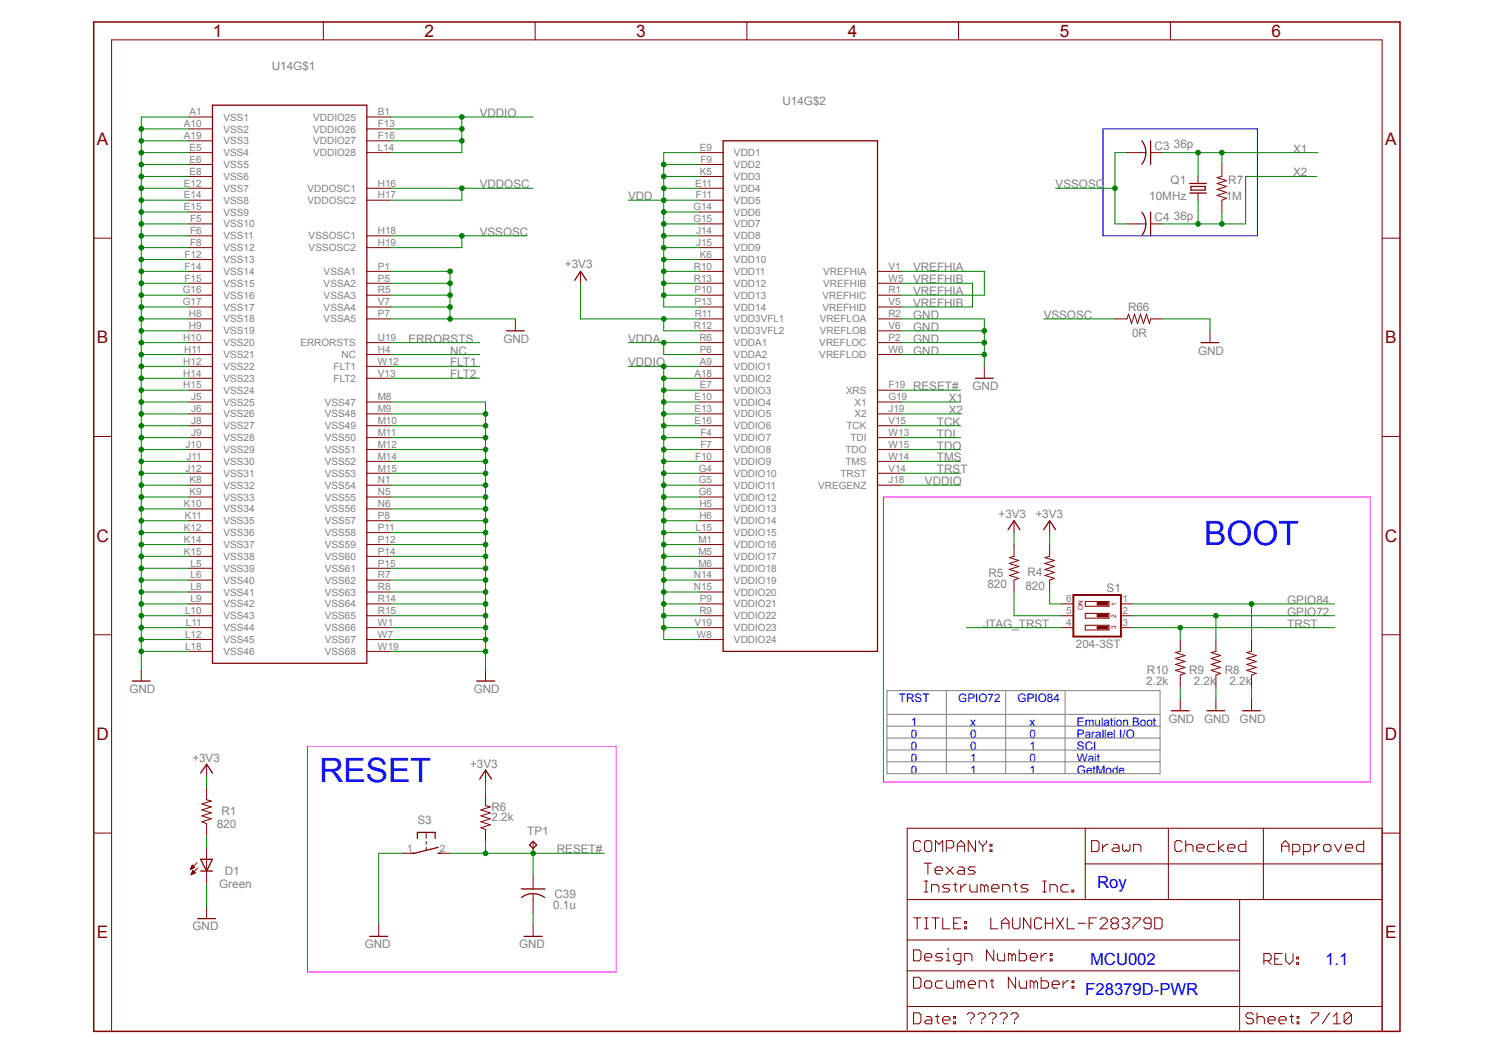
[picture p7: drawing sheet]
<svg xmlns="http://www.w3.org/2000/svg" width="297mm" height="210mm" viewBox="0 0 297 210" stroke-linecap="round" stroke-linejoin="round" font-family="sans-serif">
<defs><g id="words">
<g font-size="6.7" fill="#00f">
<text x="239.5" y="108.3">BOOT</text>
<text x="63.5" y="155.6">RESET</text>
</g>
<g font-size="3.4" fill="#800000">
<text x="42.3" y="7.4">1</text>
<text x="84.4" y="7.4">2</text>
<text x="126.6" y="7.4">3</text>
<text x="168.7" y="7.4">4</text>
<text x="210.8" y="7.4">5</text>
<text x="253" y="7.4">6</text>
<text x="19.3" y="28.9">A</text>
<text x="275.6" y="28.9">A</text>
<text x="19.3" y="68.3">B</text>
<text x="275.6" y="68.3">B</text>
<text x="19.2" y="107.8">C</text>
<text x="275.5" y="107.8">C</text>
<text x="19.2" y="147.2">D</text>
<text x="275.5" y="147.2">D</text>
<text x="19.3" y="186.7">E</text>
<text x="275.6" y="186.7">E</text>
</g>
<g font-size="3.3" fill="#00f">
<text x="218.3" y="176.6">Roy</text>
<text x="216.9" y="192">MCU002</text>
<text x="263.7" y="192">1.1</text>
<text x="215.9" y="197.9">F28379D-PWR</text>
</g>
<g font-size="2.3" fill="#808080">
<text x="54.1" y="13.8">U14G$1</text>
<text x="95.4" y="23.3">VDDIO</text>
<text x="155.7" y="20.9">U14G$2</text>
<text x="229.7" y="29.8">C3</text>
<text x="233.6" y="29.5">36p</text>
<text x="257.3" y="30.4">X1</text>
<text x="257.3" y="35.1">X2</text>
<text x="95.4" y="37.5">VDDOSC</text>
<text x="125" y="39.8">VDD</text>
<text x="210" y="37.5">VSSOSC</text>
<text x="228.7" y="39.8">10MHz</text>
<text x="232.9" y="36.5">Q1</text>
<text x="243.9" y="39.8">1M</text>
<text x="244.4" y="36.5">R7</text>
<text x="95.4" y="46.9">VSSOSC</text>
<text x="229.7" y="44">C4</text>
<text x="233.6" y="43.7">36p</text>
<text x="112.4" y="53.3">+3V3</text>
<text x="181.7" y="54">VREFHIA</text>
<text x="181.7" y="56.4">VREFHIB</text>
<text x="181.7" y="58.7">VREFHIA</text>
<text x="181.7" y="63.5">GND</text>
<text x="181.7" y="65.8">GND</text>
<text x="181.7" y="61.1">VREFHIB</text>
<text x="207.6" y="63.5">VSSOSC</text>
<text x="224.4" y="61.8">R66</text>
<text x="81.3" y="68.2">ERRORSTS</text>
<text x="89.5" y="70.5">NC</text>
<text x="100.2" y="68.2">GND</text>
<text x="125" y="68.2">VDDA</text>
<text x="181.7" y="68.2">GND</text>
<text x="181.7" y="70.5">GND</text>
<text x="225.2" y="67">0R</text>
<text x="238.4" y="70.5">GND</text>
<text x="89.5" y="75.3">FLT2</text>
<text x="89.5" y="72.9">FLT1</text>
<text x="125" y="72.9">VDDIO</text>
<text x="181.7" y="77.6">RESET#</text>
<text x="193.5" y="77.6">GND</text>
<text x="188.7" y="80">X1</text>
<text x="188.7" y="82.4">X2</text>
<text x="186.4" y="84.7">TCK</text>
<text x="186.4" y="87.1">TDI</text>
<text x="186.4" y="89.4">TDO</text>
<text x="186.4" y="91.8">TMS</text>
<text x="186.4" y="94.2">TRST</text>
<text x="184" y="96.5">VDDIO</text>
<text x="198.7" y="103.1">+3V3</text>
<text x="206" y="103.1">+3V3</text>
<text x="196.4" y="117.1">820</text>
<text x="196.7" y="114.7">R5</text>
<text x="204" y="117.3">820</text>
<text x="204.4" y="114.5">R4</text>
<text x="220.2" y="117.8">S1</text>
<text x="195.6" y="124.9">JTAG_TRST</text>
<text x="256.1" y="124.9">TRST</text>
<text x="256.1" y="122.5">GPIO72</text>
<text x="256.1" y="120.2">GPIO84</text>
<text x="214.1" y="129">204-3ST</text>
<text x="25.7" y="137.9">GND</text>
<text x="94.3" y="137.9">GND</text>
<text x="228" y="136.2">2.2k</text>
<text x="228.2" y="134.1">R10</text>
<text x="236.6" y="134.1">R9</text>
<text x="237.5" y="136.2">2.2k</text>
<text x="243.7" y="134.1">R8</text>
<text x="244.6" y="136.2">2.2k</text>
<text x="232.5" y="143.8">GND</text>
<text x="239.5" y="143.8">GND</text>
<text x="246.6" y="143.8">GND</text>
<text x="38.3" y="151.6">+3V3</text>
<text x="93.5" y="152.8">+3V3</text>
<text x="97.8" y="161.3">R6</text>
<text x="43.1" y="164.8">820</text>
<text x="44" y="162.2">R1</text>
<text x="83" y="163.9">S3</text>
<text x="97.8" y="163.4">2.2k</text>
<text x="104.9" y="166.2">TP1</text>
<text x="110.8" y="169.8">RESET#</text>
<text x="43.6" y="176.7">Green</text>
<text x="44.7" y="174">D1</text>
<text x="110.3" y="178.6">C39</text>
<text x="38.3" y="185.1">GND</text>
<text x="110" y="180.8">0.1u</text>
<text x="72.6" y="188.7">GND</text>
<text x="103.3" y="188.7">GND</text>
</g>
<g font-size="2.3" fill="#00f">
<text x="178.8" y="139.8">TRST</text>
<text x="190.6" y="139.8">GPIO72</text>
<text x="202.5" y="139.8">GPIO84</text>
<text x="181.2" y="146.8">0</text>
<text x="181.2" y="149.2">0</text>
<text x="181.2" y="144.5">1</text>
<text x="193" y="144.5">x</text>
<text x="193" y="149.2">0</text>
<text x="193" y="146.8">0</text>
<text x="204.8" y="144.5">x</text>
<text x="204.8" y="149.2">1</text>
<text x="204.8" y="146.8">0</text>
<text x="214.3" y="144.5">Emulation Boot</text>
<text x="214.3" y="146.8">Parallel I/O</text>
<text x="214.3" y="149.2">SCI</text>
<text x="181.2" y="151.6">0</text>
<text x="181.2" y="153.9">0</text>
<text x="193" y="151.6">1</text>
<text x="193" y="153.9">1</text>
<text x="204.8" y="153.9">1</text>
<text x="204.8" y="151.6">0</text>
<text x="214.3" y="151.6">Wait</text>
<text x="214.3" y="153.9">GetMode</text>
</g>
<g font-size="2" fill="#808080">
<text x="37.7" y="23">A1</text>
<text x="44.4" y="24">VSS1</text>
<text x="62.3" y="24">VDDIO25</text>
<text x="75.2" y="23">B1</text>
<text x="36.6" y="25.3">A10</text>
<text x="36.6" y="27.7">A19</text>
<text x="44.4" y="26.4">VSS2</text>
<text x="44.4" y="28.7">VSS3</text>
<text x="62.3" y="26.4">VDDIO26</text>
<text x="62.3" y="28.7">VDDIO27</text>
<text x="75.2" y="25.3">F13</text>
<text x="75.2" y="27.7">F16</text>
<text x="37.7" y="30">E5</text>
<text x="37.7" y="32.4">E6</text>
<text x="37.7" y="34.8">E8</text>
<text x="44.4" y="31.1">VSS4</text>
<text x="44.4" y="33.4">VSS5</text>
<text x="44.4" y="35.8">VSS6</text>
<text x="62.3" y="31.1">VDDIO28</text>
<text x="75.2" y="30">L14</text>
<text x="139.3" y="30">E9</text>
<text x="139.3" y="34.8">K5</text>
<text x="139.4" y="32.4">F9</text>
<text x="146" y="31.1">VDD1</text>
<text x="146" y="33.4">VDD2</text>
<text x="146" y="35.8">VDD3</text>
<text x="36.6" y="37.1">E12</text>
<text x="36.6" y="39.5">E14</text>
<text x="36.6" y="41.9">E15</text>
<text x="44.4" y="38.2">VSS7</text>
<text x="44.4" y="40.5">VSS8</text>
<text x="61.2" y="38.2">VDDOSC1</text>
<text x="61.2" y="40.5">VDDOSC2</text>
<text x="75.2" y="37.1">H16</text>
<text x="75.2" y="39.5">H17</text>
<text x="137.9" y="41.9">G14</text>
<text x="138.3" y="37.1">E11</text>
<text x="138.5" y="39.5">F11</text>
<text x="146" y="38.2">VDD4</text>
<text x="146" y="40.5">VDD5</text>
<text x="37.8" y="44.2">F5</text>
<text x="37.8" y="46.6">F6</text>
<text x="44.4" y="42.9">VSS9</text>
<text x="44.4" y="45.2">VSS10</text>
<text x="44.4" y="47.6">VSS11</text>
<text x="61.4" y="47.6">VSSOSC1</text>
<text x="75.2" y="46.6">H18</text>
<text x="137.9" y="44.2">G15</text>
<text x="138.5" y="46.6">J14</text>
<text x="146" y="42.9">VDD6</text>
<text x="146" y="45.2">VDD7</text>
<text x="146" y="47.6">VDD8</text>
<text x="36.7" y="51.3">F12</text>
<text x="36.7" y="53.7">F14</text>
<text x="37.8" y="49">F8</text>
<text x="44.4" y="50">VSS12</text>
<text x="44.4" y="52.3">VSS13</text>
<text x="61.4" y="50">VSSOSC2</text>
<text x="75.2" y="53.7">P1</text>
<text x="75.2" y="49">H19</text>
<text x="138" y="53.7">R10</text>
<text x="138.5" y="49">J15</text>
<text x="139.3" y="51.3">K6</text>
<text x="146" y="50">VDD9</text>
<text x="146" y="52.3">VDD10</text>
<text x="176.7" y="53.7">V1</text>
<text x="36.4" y="58.4">G16</text>
<text x="36.7" y="56">F15</text>
<text x="44.4" y="54.7">VSS14</text>
<text x="44.4" y="57.1">VSS15</text>
<text x="44.4" y="59.4">VSS16</text>
<text x="64.4" y="54.7">VSSA1</text>
<text x="64.4" y="57.1">VSSA2</text>
<text x="64.4" y="59.4">VSSA3</text>
<text x="75.2" y="56">P5</text>
<text x="75.2" y="58.4">R5</text>
<text x="138" y="56">R13</text>
<text x="138.2" y="58.4">P10</text>
<text x="146" y="54.7">VDD11</text>
<text x="146" y="57.1">VDD12</text>
<text x="146" y="59.4">VDD13</text>
<text x="163.7" y="59.4">VREFHIC</text>
<text x="163.8" y="54.7">VREFHIA</text>
<text x="163.8" y="57.1">VREFHIB</text>
<text x="176.7" y="56">W5</text>
<text x="176.7" y="58.4">R1</text>
<text x="36.4" y="60.8">G17</text>
<text x="37.6" y="63.1">H8</text>
<text x="37.6" y="65.5">H9</text>
<text x="44.4" y="61.8">VSS17</text>
<text x="44.4" y="64.1">VSS18</text>
<text x="64.4" y="61.8">VSSA4</text>
<text x="64.4" y="64.1">VSSA5</text>
<text x="75.2" y="60.8">V7</text>
<text x="75.2" y="63.1">P7</text>
<text x="138" y="65.5">R12</text>
<text x="138.2" y="60.8">P13</text>
<text x="138.2" y="63.1">R11</text>
<text x="146" y="64.1">VDD3VFL1</text>
<text x="146" y="61.8">VDD14</text>
<text x="163.1" y="64.1">VREFLOA</text>
<text x="163.7" y="61.8">VREFHID</text>
<text x="176.7" y="60.8">V5</text>
<text x="176.7" y="63.1">R2</text>
<text x="176.7" y="65.5">V6</text>
<text x="36.5" y="67.9">H10</text>
<text x="36.6" y="70.2">H11</text>
<text x="44.4" y="66.5">VSS19</text>
<text x="44.4" y="68.9">VSS20</text>
<text x="44.4" y="71.2">VSS21</text>
<text x="59.8" y="68.9">ERRORSTS</text>
<text x="67.9" y="71.2">NC</text>
<text x="75.2" y="67.9">U19</text>
<text x="75.2" y="70.2">H4</text>
<text x="139.1" y="67.9">R6</text>
<text x="139.3" y="70.2">P6</text>
<text x="146" y="66.5">VDD3VFL2</text>
<text x="146" y="68.9">VDDA1</text>
<text x="146" y="71.2">VDDA2</text>
<text x="163" y="68.9">VREFLOC</text>
<text x="163" y="71.2">VREFLOD</text>
<text x="163.1" y="66.5">VREFLOB</text>
<text x="176.7" y="67.9">P2</text>
<text x="176.7" y="70.2">W6</text>
<text x="36.5" y="72.6">H12</text>
<text x="36.5" y="74.9">H14</text>
<text x="36.5" y="77.3">H15</text>
<text x="44.4" y="73.6">VSS22</text>
<text x="44.4" y="76">VSS23</text>
<text x="66.4" y="73.6">FLT1</text>
<text x="66.4" y="76">FLT2</text>
<text x="75.2" y="72.6">W12</text>
<text x="75.2" y="74.9">V13</text>
<text x="138.2" y="74.9">A18</text>
<text x="139.3" y="72.6">A9</text>
<text x="139.3" y="77.3">E7</text>
<text x="146" y="73.6">VDDIO1</text>
<text x="146" y="76">VDDIO2</text>
<text x="176.7" y="77.3">F19</text>
<text x="38" y="79.7">J5</text>
<text x="38" y="82">J6</text>
<text x="44.4" y="78.3">VSS24</text>
<text x="44.4" y="80.7">VSS25</text>
<text x="44.4" y="83.1">VSS26</text>
<text x="64.6" y="80.7">VSS47</text>
<text x="64.6" y="83.1">VSS48</text>
<text x="75.2" y="79.7">M8</text>
<text x="75.2" y="82">M9</text>
<text x="138.2" y="79.7">E10</text>
<text x="138.2" y="82">E13</text>
<text x="146" y="78.3">VDDIO3</text>
<text x="146" y="80.7">VDDIO4</text>
<text x="146" y="83.1">VDDIO5</text>
<text x="168.3" y="78.3">XRS</text>
<text x="170" y="80.7">X1</text>
<text x="170" y="83.1">X2</text>
<text x="176.7" y="79.7">G19</text>
<text x="176.7" y="82">J19</text>
<text x="36.9" y="89.1">J10</text>
<text x="38" y="84.4">J8</text>
<text x="38" y="86.7">J9</text>
<text x="44.4" y="85.4">VSS27</text>
<text x="44.4" y="87.8">VSS28</text>
<text x="64.6" y="85.4">VSS49</text>
<text x="64.6" y="87.8">VSS50</text>
<text x="75.2" y="84.4">M10</text>
<text x="75.2" y="86.7">M11</text>
<text x="75.2" y="89.1">M12</text>
<text x="138.2" y="84.4">E16</text>
<text x="139.4" y="86.7">F4</text>
<text x="139.4" y="89.1">F7</text>
<text x="146" y="85.4">VDDIO6</text>
<text x="146" y="87.8">VDDIO7</text>
<text x="168.4" y="85.4">TCK</text>
<text x="169.2" y="87.8">TDI</text>
<text x="176.7" y="86.7">W13</text>
<text x="176.7" y="89.1">W15</text>
<text x="176.7" y="84.4">V15</text>
<text x="36.9" y="93.8">J12</text>
<text x="37.1" y="91.5">J11</text>
<text x="44.4" y="90.1">VSS29</text>
<text x="44.4" y="92.5">VSS30</text>
<text x="44.4" y="94.9">VSS31</text>
<text x="64.6" y="90.1">VSS51</text>
<text x="64.6" y="92.5">VSS52</text>
<text x="64.6" y="94.9">VSS53</text>
<text x="75.2" y="91.5">M14</text>
<text x="75.2" y="93.8">M15</text>
<text x="138.3" y="91.5">F10</text>
<text x="139" y="93.8">G4</text>
<text x="146" y="90.1">VDDIO8</text>
<text x="146" y="92.5">VDDIO9</text>
<text x="146" y="94.9">VDDIO10</text>
<text x="167.2" y="94.9">TRST</text>
<text x="168.2" y="90.1">TDO</text>
<text x="168.2" y="92.5">TMS</text>
<text x="176.7" y="91.5">W14</text>
<text x="176.7" y="93.8">V14</text>
<text x="36.6" y="100.9">K10</text>
<text x="37.7" y="96.2">K8</text>
<text x="37.7" y="98.6">K9</text>
<text x="44.4" y="97.2">VSS32</text>
<text x="44.4" y="99.6">VSS33</text>
<text x="44.4" y="102">VSS34</text>
<text x="64.6" y="97.2">VSS54</text>
<text x="64.6" y="99.6">VSS55</text>
<text x="64.6" y="102">VSS56</text>
<text x="75.2" y="96.2">N1</text>
<text x="75.2" y="98.6">N5</text>
<text x="75.2" y="100.9">N6</text>
<text x="139" y="96.2">G5</text>
<text x="139" y="98.6">G6</text>
<text x="139.1" y="100.9">H5</text>
<text x="146" y="97.2">VDDIO11</text>
<text x="146" y="99.6">VDDIO12</text>
<text x="146" y="102">VDDIO13</text>
<text x="162.8" y="97.2">VREGENZ</text>
<text x="176.7" y="96.2">J18</text>
<text x="36.6" y="105.6">K12</text>
<text x="36.7" y="103.3">K11</text>
<text x="44.4" y="104.3">VSS35</text>
<text x="44.4" y="106.7">VSS36</text>
<text x="64.6" y="104.3">VSS57</text>
<text x="64.6" y="106.7">VSS58</text>
<text x="75.2" y="103.3">P8</text>
<text x="75.2" y="105.6">P11</text>
<text x="138.4" y="105.6">L15</text>
<text x="139.1" y="103.3">H6</text>
<text x="146" y="104.3">VDDIO14</text>
<text x="146" y="106.7">VDDIO15</text>
<text x="36.6" y="108">K14</text>
<text x="36.6" y="110.4">K15</text>
<text x="37.9" y="112.7">L5</text>
<text x="44.4" y="109">VSS37</text>
<text x="44.4" y="111.4">VSS38</text>
<text x="44.4" y="113.8">VSS39</text>
<text x="64.6" y="109">VSS59</text>
<text x="64.6" y="111.4">VSS60</text>
<text x="64.6" y="113.8">VSS61</text>
<text x="75.2" y="108">P12</text>
<text x="75.2" y="110.4">P14</text>
<text x="75.2" y="112.7">P15</text>
<text x="139" y="108">M1</text>
<text x="139" y="110.4">M5</text>
<text x="139" y="112.7">M6</text>
<text x="146" y="109">VDDIO16</text>
<text x="146" y="111.4">VDDIO17</text>
<text x="146" y="113.8">VDDIO18</text>
<text x="37.9" y="115.1">L6</text>
<text x="37.9" y="117.5">L8</text>
<text x="37.9" y="119.8">L9</text>
<text x="44.4" y="116.1">VSS40</text>
<text x="44.4" y="118.5">VSS41</text>
<text x="64.6" y="116.1">VSS62</text>
<text x="64.6" y="118.5">VSS63</text>
<text x="75.2" y="115.1">R7</text>
<text x="75.2" y="117.5">R8</text>
<text x="75.2" y="119.8">R14</text>
<text x="138" y="115.1">N14</text>
<text x="138" y="117.5">N15</text>
<text x="139.3" y="119.8">P9</text>
<text x="146" y="116.1">VDDIO19</text>
<text x="146" y="118.5">VDDIO20</text>
<text x="212.1" y="119.8">6</text>
<text x="223.3" y="119.8">1</text>
<text x="36.8" y="122.2">L10</text>
<text x="37" y="124.5">L11</text>
<text x="44.4" y="120.9">VSS42</text>
<text x="44.4" y="123.2">VSS43</text>
<text x="44.4" y="125.6">VSS44</text>
<text x="64.6" y="120.9">VSS64</text>
<text x="64.6" y="123.2">VSS65</text>
<text x="64.6" y="125.6">VSS66</text>
<text x="75.2" y="122.2">R15</text>
<text x="75.2" y="124.5">W1</text>
<text x="138.2" y="124.5">V19</text>
<text x="139.1" y="122.2">R9</text>
<text x="146" y="120.9">VDDIO21</text>
<text x="146" y="123.2">VDDIO22</text>
<text x="146" y="125.6">VDDIO23</text>
<text x="212.1" y="124.5">4</text>
<text x="212.1" y="122.2">5</text>
<text x="223.3" y="122.2">2</text>
<text x="223.3" y="124.5">3</text>
<text x="36.8" y="126.9">L12</text>
<text x="36.8" y="129.3">L18</text>
<text x="44.4" y="127.9">VSS45</text>
<text x="44.4" y="130.3">VSS46</text>
<text x="64.6" y="127.9">VSS67</text>
<text x="64.6" y="130.3">VSS68</text>
<text x="75.2" y="126.9">W7</text>
<text x="75.2" y="129.3">W19</text>
<text x="138.6" y="126.9">W8</text>
<text x="146" y="127.9">VDDIO24</text>
<text x="81" y="169.4">1</text>
<text x="87.5" y="169.4">2</text>
</g>
<g font-size="1.3" fill="#800000">
<text x="215.5" y="121.4" transform="rotate(-90 215.5 121.4)">ON</text>
<text x="222.1" y="125.2" transform="rotate(-90 222.1 125.2)">3</text>
<text x="222.1" y="122.9" transform="rotate(-90 222.1 122.9)">2</text>
<text x="222.1" y="120.6" transform="rotate(-90 222.1 120.6)">1</text>
</g>
</g></defs>
<path d="M175.8 98.9h96.8v56.7h-96.8zM61.2 148.5h61.4v44.9h-61.4z" fill="none" stroke="#f0f" stroke-width=".2"/>
<path d="M219.5 25.6h30.7v21.3h-30.7z" fill="none" stroke="#00f" stroke-width=".2"/>
<path d="M176.5 142.1h54.3" fill="none" stroke="#808080" stroke-width=".2"/>
<g fill="none" stroke="#800000" stroke-width=".2">
<path d="M37.5 23.3h4.8M37.5 25.6h4.8M37.5 28h4.8M37.5 30.4h4.8M37.5 37.5h4.8M37.5 39.8h4.8M37.5 32.7h4.8M37.5 35.1h4.8M73 23.3h4.7M73 25.6h4.7M73 28h4.7M73 30.4h4.7"/>
<path d="M73 37.5h4.7M73 39.8h4.7M139.1 30.4h4.8M139.1 37.5h4.8M139.1 39.8h4.8M139.1 32.7h4.8M139.1 35.1h4.8M224.2 30.4h3.8M228.9 30.4h2.4M238.4 35.1v1.4M238.4 38.4v1.4M243.1 32.7v2.4l-1 .2 1.9 .6-1.9 .6 1.9 .6-1.9 .6 1.9 .6-1.9 .6 1.9 .6-.9 .3v2.4"/>
<path d="M37.5 42.2h4.8M37.5 44.5h4.8M37.5 46.9h4.8M37.5 49.3h4.8M37.5 51.6h4.8M37.5 54h4.8M37.5 56.4h4.8M37.5 58.7h4.8M73 46.9h4.7M73 49.3h4.7M73 54h4.7M73 56.4h4.7"/>
<path d="M73 58.7h4.7M115.5 54v2.4M139.1 42.2h4.8M139.1 44.5h4.8M139.1 46.9h4.8M139.1 49.3h4.8M139.1 51.6h4.8M139.1 54h4.8M139.1 56.4h4.8M139.1 58.7h4.8M174.6 54h4.7M174.6 56.4h4.7"/>
<path d="M174.6 58.7h4.7M224.2 44.5h3.8M228.9 44.5h2.4M37.5 68.2h4.8M37.5 72.9h4.8M37.5 75.3h4.8M37.5 70.5h4.8M37.5 61.1h4.8M37.5 63.5h4.8M37.5 65.8h4.8M37.5 77.6h4.8M37.5 80h4.8"/>
<path d="M73 68.2h4.7M73 72.9h4.7M73 75.3h4.7M73 70.5h4.7M73 61.1h4.7M73 63.5h4.7M73 80h4.7M102.5 63.5v2.3M139.1 68.2h4.8M139.1 72.9h4.8M139.1 75.3h4.8M139.1 70.5h4.8"/>
<path d="M139.1 61.1h4.8M139.1 63.5h4.8M139.1 65.8h4.8M139.1 77.6h4.8M139.1 80h4.8M174.6 68.2h4.7M174.6 70.5h4.7M174.6 61.1h4.7M174.6 63.5h4.7M174.6 65.8h4.7M174.6 77.6h4.7M174.6 80h4.7"/>
<path d="M37.5 82.4h4.8M37.5 84.7h4.8M37.5 87.1h4.8M37.5 89.4h4.8M37.5 91.8h4.8M37.5 94.2h4.8M37.5 96.5h4.8M37.5 98.9h4.8M73 82.4h4.7M73 84.7h4.7M73 87.1h4.7M73 89.4h4.7"/>
<path d="M73 91.8h4.7M73 94.2h4.7M73 96.5h4.7M73 98.9h4.7M139.1 82.4h4.8M139.1 84.7h4.8M139.1 87.1h4.8M139.1 89.4h4.8M139.1 91.8h4.8M139.1 94.2h4.8M139.1 96.5h4.8M139.1 98.9h4.8"/>
<path d="M174.6 82.4h4.7M174.6 84.7h4.7M174.6 87.1h4.7M174.6 89.4h4.7M174.6 91.8h4.7M174.6 94.2h4.7M174.6 96.5h4.7M37.5 101.3h4.8M37.5 103.6h4.8M37.5 106h4.8M37.5 108.3h4.8M37.5 110.7h4.8"/>
<path d="M37.5 113.1h4.8M37.5 115.4h4.8M37.5 117.8h4.8M73 101.3h4.7M73 103.6h4.7M73 106h4.7M73 108.3h4.7M73 110.7h4.7M73 113.1h4.7M73 115.4h4.7M73 117.8h4.7M139.1 101.3h4.8"/>
<path d="M139.1 103.6h4.8M139.1 106h4.8M139.1 108.3h4.8M139.1 110.7h4.8M139.1 113.1h4.8M139.1 115.4h4.8M139.1 117.8h4.8M201.7 108.3v2.4l-.9 .2 1.9 .6-1.9 .6 1.9 .6-1.9 .6 1.9 .6-1.9 .6 1.9 .6-1 .3v2.4M201.7 103.6v2.4M208.8 108.3v2.4l-.9 .2 1.9 .6-1.9 .6 1.9 .6-1.9 .6 1.9 .6-1.9 .6 1.9 .6-1 .3v2.4M208.8 103.6v2.4M215.9 119.7h4.7v.9h-4.7z"/>
<path d="M28.1 133.2v2.3M37.5 120.2h4.8M37.5 122.5h4.8M37.5 124.9h4.8M37.5 127.2h4.8M37.5 129.6h4.8M73 120.2h4.7M73 122.5h4.7M73 124.9h4.7M73 127.2h4.7M73 129.6h4.7M96.6 133.2v2.3"/>
<path d="M139.1 120.2h4.8M139.1 122.5h4.8M139.1 124.9h4.8M139.1 127.2h4.8M215.9 122h4.7v1h-4.7zM215.9 124.4h4.7v.9h-4.7zM241.9 127.2v2.4l-.9 .2 1.8 .6-1.8 .6 1.8 .6-1.8 .6 1.8 .6-1.8 .6 1.8 .6-.9 .3v2.4M241.9 139.1v2.3M249 127.2v2.4l-.9 .2 1.8 .6-1.8 .6 1.8 .6-1.8 .6 1.8 .6-1.8 .6 1.8 .6-.9 .3v2.4M249 139.1v2.3M41.1 152.1v2.3M41.1 156.8v2.3l.9 .3-1.8 .5 1.8 .6-1.8 .6 1.8 .6-1.8 .6 1.8 .6-1.8 .6 .9 .4v2.3"/>
<path d="M96.6 153.2v2.4M96.6 158v2.3l1 .2-1.9 .6 1.9 .6-1.9 .6 1.9 .6-1.9 .6 1.9 .6-1.9 .6 .9 .3v2.4M37.9 172.9h.1M38 172.8h.2M38 172.7h.4M38.1 173.9h.1M38.1 172.6h.6M38.1 172.5h.6M38.1 173.8h.4M38.1 172.4h.4M38.2 173.7h.5M38.2 172.3h.2"/>
<path d="M38.2 173.6h.6M38.2 172.2h.1M38.2 173.5h.5M38.3 172.1l.4 .5-.8 .3zM38.3 173.4h.3M38.3 173.3h.2M38.4 173.2l.5 .5-.9 .3zM39.2 171.7l-1.3 1.2M39.3 172.7l-1.3 1.3M41.1 168.6v7.1M80.1 169.8h2.3M84.8 165.6v1.2"/>
<path d="M84.8 167.4v.6M84.8 168.6v.6M87.2 169.8h2.3M106.1 167.4v2.4M106.1 174.5v2.4M106.1 177.8v3.8M180.5 179h94.5M183.2 167.6l-.4-.3h-.7l-.3 .3v1.5l.3 .3h.7l.4-.3M183.9 171.7h1.4M183.9 177.5h.7M183.9 175.3h.7M184.3 175.3v2.2"/>
<path d="M184.3 167.3h.7l.4 .3v1.5l-.4 .3h-.7l-.4-.3v-1.5zM184.6 171.7v2.2M186.1 173.2h1.4v-.4l-.3-.3h-.8l-.3 .3v.8l.3 .3h.8M186.8 177.5v-1.1l-.4-.4h-1.1v1.5M187.6 169.4v-2.1l-.8 .7-.7-.7v2.1M188.2 172.5l1.5 1.4M188.3 168.7h1.1l.3-.3v-.8l-.3-.3h-1.1v2.1M189 176h-1.1l-.4 .4 .4 .3h.7l.4 .4-.4 .4h-1.1M189.7 176h.7M189.7 172.5l-1.5 1.4M190.1 175.7v1.4l.3 .4M190.5 168.4h1.4"/>
<path d="M190.8 172.5h.7l.4 .3v1.1h-1.1l-.4-.3 .4-.4h1.1M191.1 176v1.5M191.9 169.4v-1.4l-.7-.7-.7 .7v1.4M192.2 176h-.3l-.8 .7M194 172.5h-1l-.4 .3 .4 .4h.7l.3 .4-.3 .3h-1.1M194.1 167.3v2.1l-1.5-2.1v2.1M194.4 176v1.5h-1.1l-.3-.4v-1.1M194.8 167.3v.3l.7 .8M195.5 168.4v1M195.9 176.4l-.4-.4h-.4v1.5M195.9 176.4v1.1M195.9 176.4l.3-.4 .4 .4v1.1"/>
<path d="M196.3 167.3v.3l-.8 .8M197 168h.4v.4h-.4zM197 169.1h.4v.3h-.4zM197.3 176.7h1.5v-.3l-.4-.4h-.7l-.4 .4v.7l.4 .4h.7M200.9 177.5v-1.1l-.3-.4h-1.1v1.5M201.7 176h.7M202 175.7v1.4l.4 .4M204.6 176h-1.1l-.4 .4 .4 .3h.7l.4 .4-.4 .4h-1.1M207.5 177.5h.7M207.5 175.3h.7M207.8 175.3v2.2M210.4 177.5v-1.1l-.4-.4h-1.1v1.5"/>
<path d="M212.5 176h-1.1l-.3 .4v.7l.3 .4h1.1M213.3 177.1h.3v.4h-.3zM215.9 164.8v14.2M215.9 171.9h59.1M217.2 167.3h1.1l.4 .3v1.5l-.4 .3h-1.1zM219.4 168v1.4M220.5 168h-.4l-.7 .7M221.6 168h.7l.3 .4v1h-1l-.4-.3 .4-.4h1M223.4 168v1.1l.3 .3 .4-.3 .4 .3 .3-.3v-1.1M225.5 169.4v-1.4h1.1l.4 .4v1M232.5 164.8v14.2M235.2 167.6l-.4-.3h-.7l-.4 .3v1.5l.4 .3h.7l.4-.3"/>
<path d="M235.9 168.4l.4-.4h.7l.4 .4v1M235.9 167.3v2.1M238.1 168.7h1.4v-.3l-.3-.4h-.8l-.3 .4v.7l.3 .3h.8M241.7 168h-1.1l-.3 .4v.7l.3 .3h1.1M242.4 167.3v2.1M243.5 168l-1.1 .7 1.1 .7M244.2 168.7h1.5v-.3l-.4-.4h-.7l-.4 .4v.7l.4 .3h.7M246.6 179v26M247.9 167.3v2.1h-1.1l-.4-.3v-.7l.4-.4h1.1M251.4 164.8v14.2M255 168.4h1.5M256.5 169.4v-1.4l-.8-.7-.7 .7v1.4"/>
<path d="M257.2 169.4h1.1l.3-.3v-.7l-.3-.4h-1.1v2.2M259.4 169.4h1l.4-.3v-.7l-.4-.4h-1v2.2M261.5 168v1.4M262.6 168h-.3l-.8 .7M263.3 168.4l.4-.4h.7l.4 .4v.7l-.4 .3h-.7l-.4-.3zM265.5 168l.7 1.4 .8-1.4M267.7 168.7h1.4v-.3l-.3-.4h-.7l-.4 .4v.7l.4 .3h.7M271.3 167.3v2.1h-1.1l-.3-.3v-.7l.3-.4h1.1M41.1 180.4v2.4M75.4 183.9v2.4M106.1 183.9v2.4M180.5 193.2h66.1"/>
<path d="M180.5 187h66.1M181.8 189h1l.4 .3v1.5l-.4 .4h-1zM181.8 194.4h1l.4 .4v1.5l-.4 .3h-1zM181.8 182.6h1.4M182.5 182.6v2.2M183.9 190.5h1.5v-.4l-.4-.4h-.7l-.4 .4v.7l.4 .4h.7M183.9 182.6h.8M183.9 184.8h.8M184.3 195.1h.7l.4 .4v.8l-.4 .3h-.7l-.4-.3v-.8zM184.3 182.6v2.2M185.4 182.6h1.4M186.1 182.6v2.2"/>
<path d="M187.6 182.6v2.2h1.4M187.6 195.1h-1.1l-.4 .4v.8l.4 .3h1.1M187.6 189.7h-1.1l-.4 .4 .4 .4h.7l.4 .3-.4 .4h-1.1M188.3 189.7h.3v1.5M188.3 191.2h.7M188.6 188.6v.4M189.7 195.1v1.5h-1.1l-.3-.3v-1.2M189.7 183.7h.8M191.2 182.6h-1.5v2.2h1.5M191.2 195.5l.4-.4 .3 .4v1.1M191.2 195.5v1.1M191.2 191.2h-1.1l-.4-.4v-.7l.4-.4h1.1v1.8l-.4 .4h-.3"/>
<path d="M191.2 195.5l-.4-.4h-.3v1.5M191.9 184.4h.4v.4h-.4zM191.9 183.3h.4v.4h-.4zM192.6 195.9h1.5v-.4l-.4-.4h-.7l-.4 .4v.8l.4 .3h.7M193.4 191.2v-1.1l-.4-.4h-1.1v1.5M194.8 196.6v-1.5h1.1l.4 .4v1.1M197 195.1h.7M197.1 182.6v2.2h1.5M197.4 194.8v1.5l.3 .3M197.7 189v2.2l-1.4-2.2v2.2M198.4 189.7v1.1l.4 .4h1.1v-1.5M199.3 183.7h1.4"/>
<path d="M199.3 184.8v-1.5l.7-.7 .7 .7v1.5M201.3 190.1l.4-.4 .4 .4v1.1M201.3 190.1v1.1M201.3 190.1l-.3-.4h-.4v1.5M202.1 194.4v2.2l-1.5-2.2v2.2M202.8 189v2.2h1.1l.3-.4v-.7l-.3-.4h-1.1M202.9 182.6v1.8l-.4 .4h-.7l-.3-.4v-1.8M204.2 195.1v1.5h-1l-.4-.3v-1.2M205 190.5h1.4v-.4l-.3-.4h-.8l-.3 .4v.7l.3 .4h.8M205.1 182.6v2.2l-1.5-2.2v2.2M205.7 195.5l-.4-.4h-.3v1.5M205.7 195.5v1.1"/>
<path d="M205.7 195.5l.4-.4 .3 .4v1.1M207.1 194.4v2.2h1.1l.4-.3v-.8l-.4-.4h-1.1M207.1 189.7v1.5M207.3 183l-.4-.4h-.7l-.4 .4v1.4l.4 .4h.7l.4-.4M208 183.7h1.4M208 182.6v2.2M208.2 189.7h-.3l-.8 .8M209 189.7h.3v.4h-.3zM209 190.8h.3v.4h-.3zM209.3 195.9h1.5v-.4l-.4-.4h-.7l-.4 .4v.8l.4 .3h.7M209.4 182.6v2.2M210.2 182.6l1.4 2.2"/>
<path d="M211.5 195.1v1.5M211.6 182.6l-1.4 2.2M212.3 182.6v2.2h1.5M212.6 195.1h-.4l-.7 .8M213.3 196.3h.4v.3h-.4zM213.3 195.1h.4v.4h-.4zM214.5 183.7h1.5M216.7 183.7h.7M218.1 182.6h-1.4v2.2M218.9 183l.3-.4h.8l.3 .4v.3l-1.4 1.5h1.4M221.4 183.7h.7M221.4 183.7l-.4 .4v.3l.4 .4h.7l.4-.4v-.3l-.4-.4"/>
<path d="M222.1 183.7l.4-.4v-.3l-.4-.4h-.7l-.4 .4v.3l.4 .4M223.2 183l.4-.4h.7l.4 .4v.3l-.4 .4M223.9 183.7h.4M224.3 183.7l.4 .4v.3l-.4 .4h-.7l-.4-.4M225.4 182.6h1.4v.4l-1.4 1.4v.4M229 183.7h-1.1l-.3-.4v-.3l.3-.4h.8l.3 .4v1.4l-.3 .4h-.8l-.3-.4M229.7 182.6h1.1l.4 .4v1.4l-.4 .4h-1.1zM251.5 191.1h1l.4-.3v-.7l-.4-.4h-1v2.2M252.2 191.1l.7 .8M253.6 190.8h.8M255.1 189.7h-1.5v2.2h1.5M255.8 189.7v1.4l.7 .8 .8-.8v-1.4"/>
<path d="M258 191.5h.3v.4h-.3zM258 190.4h.3v.4h-.3zM180.5 200.3h94.5M181.8 201.5h1l.4 .4v1.4l-.4 .4h-1zM184.3 202.2h.7l.4 .4v1.1h-1.1l-.4-.4 .4-.3h1.1M186.1 202.2h.7M186.5 201.9v1.4l.3 .4M187.6 203h1.4v-.4l-.4-.4h-.7l-.3 .4v.7l.3 .4h.7M189.7 203.3h.4v.4h-.4zM189.7 202.2h.4v.4h-.4zM192.4 201.9l.3-.4h.8l.3 .4v.3l-.7 .8M193.1 203.3v.4"/>
<path d="M194.6 201.9l.3-.4h.7l.4 .4v.3l-.7 .8M195.3 203.3v.4M196.7 201.9l.4-.4h.7l.4 .4v.3l-.7 .8M197.5 203.3v.4M198.9 201.9l.4-.4h.7l.4 .4v.3l-.8 .8M199.6 203.3v.4M201.1 201.9l.4-.4h.7l.3 .4v.3l-.7 .8M201.8 203.3v.4M249.4 201.9l-.4-.4h-.7l-.4 .4v.3l.4 .4h.7l.4 .4v.3l-.4 .4h-.7l-.4-.4M250.1 202.6l.3-.4h.8l.3 .4v1.1M250.1 201.5v2.2M252.3 203h1.4v-.4l-.4-.4h-.7l-.3 .4v.7l.3 .4h.7"/>
<path d="M254.4 203h1.5v-.4l-.4-.4h-.7l-.4 .4v.7l.4 .4h.7M256.6 202.2h.7M257 201.9v1.4l.3 .4M258.1 203.3h.3v.4h-.3zM258.1 202.2h.3v.4h-.3zM260.9 201.5h1.5v.4l-1.5 1.4v.4M264.5 201.5l-1.4 2.2M265.3 203.7h1.4M265.3 202.2l.7-.7v2.2M268.9 201.9l-.4-.4h-.7l-.4 .4v1.4M268.9 201.9l-1.5 1.4M268.9 201.9v1.4l-.4 .4h-.7l-.4-.4"/>
<path d="M275 205v-40.2h-94.5v40.2"/>
</g>
<g fill="none" stroke="#800000" stroke-width=".25">
<path d="M42.3 20.9h30.7v111.1h-30.7zM143.9 28h30.7v101.6h-30.7zM227.2 28.1l.5 .8 .3 1.5M228 30.4l-.3 1.4-.5 .9M228.9 28v4.7M236.7 36.5h3.3M236.7 38.4h3.3M236.9 37.1h2.9v.7h-2.9zM116.7 55.8l-1.2-1.8-1.2 1.8M227.2 42.2l.7 1.4 .1 .9M228 44.5l-.3 1.5-.5 .8M228.9 42.2v4.7"/>
<path d="M100.8 65.8h3.5M202.9 105.4l-1.2-1.8-1.1 1.8M207.6 105.4l1.2-1.8 1.2 1.8M26.3 135.5h3.6M94.8 135.5h3.6M42.3 153.8l-1.2-1.7-1.2 1.7M97.8 155l-1.2-1.8-1.2 1.8M240.1 141.4h3.6M247.2 141.4h3.6M39.9 171h2.4l-1.2 2.3zM39.9 173.3h2.4M83 166.8v-1.2h3.6v1.2"/>
<path d="M87.2 168.6l-4.8 1.2h-.5M87.2 169.8h.6M103.7 176.9h4.7M105.3 168.1l.8-.7 .7 .7-.7 .7zM106.1 177.8l-1.5 .3-.8 .5M106.1 177.8l.9 .1 1.4 .7M39.3 182.8h3.6M73.6 186.3h3.5M104.3 186.3h3.5"/>
</g>
<path d="M213.6 118.4h9.4v8.3h-9.4z" fill="none" stroke="#800000" stroke-width=".38"/>
<path d="M218.3 119.9h2.1v.5h-2.1z" fill-rule="evenodd" fill="#800000"/>
<path d="M218.3 119.9h2.1v.5h-2.1z" fill="none" stroke="#800000" stroke-width=".2"/>
<path d="M218.3 122.3h2.1v.4h-2.1z" fill-rule="evenodd" fill="#800000"/>
<path d="M218.3 122.3h2.1v.4h-2.1z" fill="none" stroke="#800000" stroke-width=".2"/>
<path d="M218.3 124.6h2.1v.5h-2.1z" fill-rule="evenodd" fill="#800000"/>
<g fill="none" stroke="#800000" stroke-width=".2">
<path d="M64.3 4.4v3.5M106.5 4.4v3.5M148.6 4.4v3.5M190.7 4.4v3.5M232.9 4.4v3.5M18.6 47.4h3.6M275 47.4h3.5M195.8 72.9v2.4M221.8 63.5h2.4l.3-1 .6 1.9 .6-1.9 .6 1.9 .6-1.9 .6 1.9 .6-1.9 .6 1.9 .2-.9h2.4M240.7 65.8v2.4M18.6 86.8h3.6M275 86.8h3.5"/>
<path d="M18.6 126.3h3.6M211.2 124.9h2.4M211.2 122.5h2.4M211.2 120.2h2.4M218.3 124.6h2.1v.5h-2.1zM223 124.9h2.4M223 122.5h2.4M223 120.2h2.4M234.8 127.2v2.4l-.9 .2 1.9 .6-1.9 .6 1.9 .6-1.9 .6 1.9 .6-1.9 .6 1.9 .6-1 .3v2.4M234.8 139.1v2.3M275 126.3h3.5M18.6 165.7h3.6"/>
<path d="M275 165.7h3.5M22.2 205.2v-197.3h252.8v197.3"/>
</g>
<path d="M194.1 75.3h3.5M239 68.2h3.5M233 141.4h3.6" fill="none" stroke="#800000" stroke-width=".25"/>
<path d="M18.6 4.4h259.9v200.8h-259.9z" fill="none" stroke="#800000" stroke-width=".3"/>
<path d="M77.7 122.5h18.9v10.7M77.7 129.6h18.9M77.7 127.2h18.9" fill="none" stroke="#008000" stroke-width=".2"/>
<circle cx="96.6" cy="122.5" r=".46" fill="#008000"/>
<g fill="none" stroke="#008000" stroke-width=".2">
<path d="M77.7 120.2h18.9v2.3"/>
<circle cx="96.6" cy="122.5" r=".46"/>
</g>
<circle cx="96.6" cy="120.2" r=".46" fill="#008000"/>
<g fill="none" stroke="#008000" stroke-width=".2">
<path d="M77.7 117.8h18.9v2.4"/>
<circle cx="96.6" cy="120.2" r=".46"/>
</g>
<circle cx="96.6" cy="117.8" r=".46" fill="#008000"/>
<g fill="none" stroke="#008000" stroke-width=".2">
<path d="M77.7 115.4h18.9v2.4"/>
<circle cx="96.6" cy="117.8" r=".46"/>
</g>
<circle cx="96.6" cy="115.4" r=".46" fill="#008000"/>
<g fill="none" stroke="#008000" stroke-width=".2">
<path d="M77.7 113.1h18.9v2.3"/>
<circle cx="96.6" cy="115.4" r=".46"/>
</g>
<circle cx="96.6" cy="113.1" r=".46" fill="#008000"/>
<g fill="none" stroke="#008000" stroke-width=".2">
<path d="M77.7 110.7h18.9v2.4"/>
<circle cx="96.6" cy="113.1" r=".46"/>
</g>
<circle cx="96.6" cy="110.7" r=".46" fill="#008000"/>
<g fill="none" stroke="#008000" stroke-width=".2">
<path d="M77.7 108.3h18.9v2.4"/>
<circle cx="96.6" cy="110.7" r=".46"/>
</g>
<circle cx="96.6" cy="108.3" r=".46" fill="#008000"/>
<g fill="none" stroke="#008000" stroke-width=".2">
<path d="M77.7 106h18.9v2.3"/>
<circle cx="96.6" cy="108.3" r=".46"/>
</g>
<circle cx="96.6" cy="106" r=".46" fill="#008000"/>
<g fill="none" stroke="#008000" stroke-width=".2">
<path d="M77.7 103.6h18.9v2.4"/>
<circle cx="96.6" cy="106" r=".46"/>
</g>
<circle cx="96.6" cy="103.6" r=".46" fill="#008000"/>
<g fill="none" stroke="#008000" stroke-width=".2">
<path d="M77.7 101.3h18.9v2.3"/>
<circle cx="96.6" cy="103.6" r=".46"/>
</g>
<circle cx="96.6" cy="101.3" r=".46" fill="#008000"/>
<g fill="none" stroke="#008000" stroke-width=".2">
<path d="M77.7 96.5h18.9v4.8"/>
<circle cx="96.6" cy="101.3" r=".46"/>
</g>
<circle cx="96.6" cy="96.5" r=".46" fill="#008000"/>
<g fill="none" stroke="#008000" stroke-width=".2">
<path d="M77.7 94.2h18.9v2.3"/>
<circle cx="96.6" cy="96.5" r=".46"/>
</g>
<circle cx="96.6" cy="94.2" r=".46" fill="#008000"/>
<g fill="none" stroke="#008000" stroke-width=".2">
<path d="M77.7 91.8h18.9v2.4"/>
<circle cx="96.6" cy="94.2" r=".46"/>
</g>
<circle cx="96.6" cy="91.8" r=".46" fill="#008000"/>
<g fill="none" stroke="#008000" stroke-width=".2">
<path d="M77.7 89.4h18.9v2.4"/>
<circle cx="96.6" cy="91.8" r=".46"/>
</g>
<circle cx="96.6" cy="89.4" r=".46" fill="#008000"/>
<g fill="none" stroke="#008000" stroke-width=".2">
<path d="M77.7 87.1h18.9v2.3"/>
<circle cx="96.6" cy="89.4" r=".46"/>
</g>
<circle cx="96.6" cy="87.1" r=".46" fill="#008000"/>
<g fill="none" stroke="#008000" stroke-width=".2">
<path d="M77.7 84.7h18.9v2.4"/>
<circle cx="96.6" cy="87.1" r=".46"/>
</g>
<circle cx="96.6" cy="84.7" r=".46" fill="#008000"/>
<g fill="none" stroke="#008000" stroke-width=".2">
<path d="M77.7 82.4h18.9v2.3"/>
<circle cx="96.6" cy="84.7" r=".46"/>
</g>
<circle cx="96.6" cy="82.4" r=".46" fill="#008000"/>
<g fill="none" stroke="#008000" stroke-width=".2">
<path d="M77.7 80h18.9v2.4M77.7 98.9h18.9M77.7 124.9h18.9"/>
<circle cx="96.6" cy="82.4" r=".46"/>
</g>
<circle cx="96.6" cy="98.9" r=".46" fill="#008000"/>
<circle cx="96.6" cy="98.9" r=".46" fill="none" stroke="#008000" stroke-width=".2"/>
<circle cx="96.6" cy="124.9" r=".46" fill="#008000"/>
<circle cx="96.6" cy="124.9" r=".46" fill="none" stroke="#008000" stroke-width=".2"/>
<circle cx="96.6" cy="127.2" r=".46" fill="#008000"/>
<circle cx="96.6" cy="127.2" r=".46" fill="none" stroke="#008000" stroke-width=".2"/>
<circle cx="96.6" cy="129.6" r=".46" fill="#008000"/>
<g fill="none" stroke="#008000" stroke-width=".2">
<path d="M77.7 54h11.8v9.5M77.7 56.4h11.8M77.7 58.7h11.8M77.7 63.5h24.8M77.7 61.1h11.8"/>
<circle cx="96.6" cy="129.6" r=".46"/>
</g>
<circle cx="89.5" cy="63.5" r=".46" fill="#008000"/>
<circle cx="89.5" cy="63.5" r=".46" fill="none" stroke="#008000" stroke-width=".2"/>
<circle cx="89.5" cy="58.7" r=".46" fill="#008000"/>
<circle cx="89.5" cy="58.7" r=".46" fill="none" stroke="#008000" stroke-width=".2"/>
<circle cx="89.5" cy="61.1" r=".46" fill="#008000"/>
<circle cx="89.5" cy="61.1" r=".46" fill="none" stroke="#008000" stroke-width=".2"/>
<circle cx="89.5" cy="56.4" r=".46" fill="#008000"/>
<circle cx="89.5" cy="56.4" r=".46" fill="none" stroke="#008000" stroke-width=".2"/>
<circle cx="89.5" cy="54" r=".46" fill="#008000"/>
<g fill="none" stroke="#008000" stroke-width=".2">
<path d="M28.1 32.7h9.4M28.1 28h9.4M37.5 23.3h-9.4v106.3h9.4M28.1 58.7h9.4M28.1 56.4h9.4M28.1 54h9.4M28.1 51.6h9.4M28.1 49.3h9.4M28.1 46.9h9.4M28.1 44.5h9.4M28.1 42.2h9.4M28.1 77.6h9.4"/>
<path d="M28.1 75.3h9.4M28.1 72.9h9.4M28.1 70.5h9.4M28.1 68.2h9.4M28.1 65.8h9.4M28.1 63.5h9.4M28.1 61.1h9.4M28.1 98.9h9.4M28.1 96.5h9.4M28.1 94.2h9.4M28.1 91.8h9.4M28.1 89.4h9.4"/>
<path d="M28.1 87.1h9.4M28.1 84.7h9.4M28.1 82.4h9.4M28.1 117.8h9.4M28.1 115.4h9.4M28.1 113.1h9.4M28.1 110.7h9.4M28.1 108.3h9.4M28.1 106h9.4M28.1 103.6h9.4M28.1 101.3h9.4M28.1 127.2h9.4"/>
<path d="M28.1 124.9h9.4M28.1 122.5h9.4M28.1 120.2h9.4"/>
<circle cx="89.5" cy="54" r=".46"/>
</g>
<circle cx="28.1" cy="28" r=".46" fill="#008000"/>
<circle cx="28.1" cy="28" r=".46" fill="none" stroke="#008000" stroke-width=".2"/>
<circle cx="28.1" cy="32.7" r=".46" fill="#008000"/>
<circle cx="28.1" cy="32.7" r=".46" fill="none" stroke="#008000" stroke-width=".2"/>
<circle cx="28.1" cy="39.8" r=".46" fill="#008000"/>
<circle cx="28.1" cy="39.8" r=".46" fill="none" stroke="#008000" stroke-width=".2"/>
<circle cx="28.1" cy="42.2" r=".46" fill="#008000"/>
<circle cx="28.1" cy="42.2" r=".46" fill="none" stroke="#008000" stroke-width=".2"/>
<circle cx="28.1" cy="44.5" r=".46" fill="#008000"/>
<circle cx="28.1" cy="44.5" r=".46" fill="none" stroke="#008000" stroke-width=".2"/>
<circle cx="28.1" cy="46.9" r=".46" fill="#008000"/>
<circle cx="28.1" cy="46.9" r=".46" fill="none" stroke="#008000" stroke-width=".2"/>
<circle cx="28.1" cy="49.3" r=".46" fill="#008000"/>
<circle cx="28.1" cy="49.3" r=".46" fill="none" stroke="#008000" stroke-width=".2"/>
<circle cx="28.1" cy="51.6" r=".46" fill="#008000"/>
<circle cx="28.1" cy="51.6" r=".46" fill="none" stroke="#008000" stroke-width=".2"/>
<circle cx="28.1" cy="54" r=".46" fill="#008000"/>
<circle cx="28.1" cy="54" r=".46" fill="none" stroke="#008000" stroke-width=".2"/>
<circle cx="28.1" cy="56.4" r=".46" fill="#008000"/>
<circle cx="28.1" cy="56.4" r=".46" fill="none" stroke="#008000" stroke-width=".2"/>
<circle cx="28.1" cy="58.7" r=".46" fill="#008000"/>
<circle cx="28.1" cy="58.7" r=".46" fill="none" stroke="#008000" stroke-width=".2"/>
<circle cx="28.1" cy="61.1" r=".46" fill="#008000"/>
<circle cx="28.1" cy="61.1" r=".46" fill="none" stroke="#008000" stroke-width=".2"/>
<circle cx="28.1" cy="63.5" r=".46" fill="#008000"/>
<circle cx="28.1" cy="63.5" r=".46" fill="none" stroke="#008000" stroke-width=".2"/>
<circle cx="28.1" cy="65.8" r=".46" fill="#008000"/>
<circle cx="28.1" cy="65.8" r=".46" fill="none" stroke="#008000" stroke-width=".2"/>
<circle cx="28.1" cy="68.2" r=".46" fill="#008000"/>
<circle cx="28.1" cy="68.2" r=".46" fill="none" stroke="#008000" stroke-width=".2"/>
<circle cx="28.1" cy="70.5" r=".46" fill="#008000"/>
<circle cx="28.1" cy="70.5" r=".46" fill="none" stroke="#008000" stroke-width=".2"/>
<circle cx="28.1" cy="72.9" r=".46" fill="#008000"/>
<circle cx="28.1" cy="72.9" r=".46" fill="none" stroke="#008000" stroke-width=".2"/>
<circle cx="28.1" cy="75.3" r=".46" fill="#008000"/>
<circle cx="28.1" cy="75.3" r=".46" fill="none" stroke="#008000" stroke-width=".2"/>
<circle cx="28.1" cy="77.6" r=".46" fill="#008000"/>
<circle cx="28.1" cy="77.6" r=".46" fill="none" stroke="#008000" stroke-width=".2"/>
<circle cx="28.1" cy="82.4" r=".46" fill="#008000"/>
<circle cx="28.1" cy="82.4" r=".46" fill="none" stroke="#008000" stroke-width=".2"/>
<circle cx="28.1" cy="84.7" r=".46" fill="#008000"/>
<circle cx="28.1" cy="84.7" r=".46" fill="none" stroke="#008000" stroke-width=".2"/>
<circle cx="28.1" cy="87.1" r=".46" fill="#008000"/>
<circle cx="28.1" cy="87.1" r=".46" fill="none" stroke="#008000" stroke-width=".2"/>
<circle cx="28.1" cy="89.4" r=".46" fill="#008000"/>
<circle cx="28.1" cy="89.4" r=".46" fill="none" stroke="#008000" stroke-width=".2"/>
<circle cx="28.1" cy="91.8" r=".46" fill="#008000"/>
<circle cx="28.1" cy="91.8" r=".46" fill="none" stroke="#008000" stroke-width=".2"/>
<circle cx="28.1" cy="94.2" r=".46" fill="#008000"/>
<circle cx="28.1" cy="94.2" r=".46" fill="none" stroke="#008000" stroke-width=".2"/>
<circle cx="28.1" cy="96.5" r=".46" fill="#008000"/>
<circle cx="28.1" cy="96.5" r=".46" fill="none" stroke="#008000" stroke-width=".2"/>
<circle cx="28.1" cy="98.9" r=".46" fill="#008000"/>
<circle cx="28.1" cy="98.9" r=".46" fill="none" stroke="#008000" stroke-width=".2"/>
<circle cx="28.1" cy="101.3" r=".46" fill="#008000"/>
<circle cx="28.1" cy="101.3" r=".46" fill="none" stroke="#008000" stroke-width=".2"/>
<circle cx="28.1" cy="103.6" r=".46" fill="#008000"/>
<circle cx="28.1" cy="103.6" r=".46" fill="none" stroke="#008000" stroke-width=".2"/>
<circle cx="28.1" cy="106" r=".46" fill="#008000"/>
<circle cx="28.1" cy="106" r=".46" fill="none" stroke="#008000" stroke-width=".2"/>
<circle cx="28.1" cy="108.3" r=".46" fill="#008000"/>
<circle cx="28.1" cy="108.3" r=".46" fill="none" stroke="#008000" stroke-width=".2"/>
<circle cx="28.1" cy="110.7" r=".46" fill="#008000"/>
<circle cx="28.1" cy="110.7" r=".46" fill="none" stroke="#008000" stroke-width=".2"/>
<circle cx="28.1" cy="113.1" r=".46" fill="#008000"/>
<circle cx="28.1" cy="113.1" r=".46" fill="none" stroke="#008000" stroke-width=".2"/>
<circle cx="28.1" cy="115.4" r=".46" fill="#008000"/>
<circle cx="28.1" cy="115.4" r=".46" fill="none" stroke="#008000" stroke-width=".2"/>
<circle cx="28.1" cy="117.8" r=".46" fill="#008000"/>
<circle cx="28.1" cy="117.8" r=".46" fill="none" stroke="#008000" stroke-width=".2"/>
<circle cx="28.1" cy="120.2" r=".46" fill="#008000"/>
<circle cx="28.1" cy="120.2" r=".46" fill="none" stroke="#008000" stroke-width=".2"/>
<circle cx="28.1" cy="122.5" r=".46" fill="#008000"/>
<circle cx="28.1" cy="122.5" r=".46" fill="none" stroke="#008000" stroke-width=".2"/>
<circle cx="28.1" cy="124.9" r=".46" fill="#008000"/>
<circle cx="28.1" cy="124.9" r=".46" fill="none" stroke="#008000" stroke-width=".2"/>
<circle cx="28.1" cy="127.2" r=".46" fill="#008000"/>
<circle cx="28.1" cy="127.2" r=".46" fill="none" stroke="#008000" stroke-width=".2"/>
<circle cx="28.1" cy="129.6" r=".46" fill="#008000"/>
<g fill="none" stroke="#008000" stroke-width=".2">
<path d="M28.1 39.8h9.4M28.1 25.6h9.4M28.1 30.4h9.4M28.1 35.1h9.4M28.1 37.5h9.4M28.1 80h9.4M28.1 129.6v3.6"/>
<circle cx="28.1" cy="129.6" r=".46"/>
</g>
<circle cx="28.1" cy="80" r=".46" fill="#008000"/>
<circle cx="28.1" cy="80" r=".46" fill="none" stroke="#008000" stroke-width=".2"/>
<circle cx="28.1" cy="37.5" r=".46" fill="#008000"/>
<circle cx="28.1" cy="37.5" r=".46" fill="none" stroke="#008000" stroke-width=".2"/>
<circle cx="28.1" cy="35.1" r=".46" fill="#008000"/>
<circle cx="28.1" cy="35.1" r=".46" fill="none" stroke="#008000" stroke-width=".2"/>
<circle cx="28.1" cy="30.4" r=".46" fill="#008000"/>
<circle cx="28.1" cy="30.4" r=".46" fill="none" stroke="#008000" stroke-width=".2"/>
<circle cx="28.1" cy="25.6" r=".46" fill="#008000"/>
<g fill="none" stroke="#008000" stroke-width=".2">
<path d="M179.3 63.5h16.5v9.4M179.3 65.8h16.5M234.8 136.7v2.4M241.9 136.7v2.4M249 136.7v2.4M41.1 175.7v4.7M80.1 169.8h-4.7v14.1M106.1 181.6v2.3"/>
<circle cx="28.1" cy="25.6" r=".46"/>
</g>
<circle cx="195.8" cy="65.8" r=".46" fill="#008000"/>
<g fill="none" stroke="#008000" stroke-width=".2">
<path d="M179.3 68.2h16.5"/>
<circle cx="195.8" cy="65.8" r=".46"/>
</g>
<circle cx="195.8" cy="68.2" r=".46" fill="#008000"/>
<g fill="none" stroke="#008000" stroke-width=".2">
<path d="M179.3 70.5h16.5"/>
<circle cx="195.8" cy="68.2" r=".46"/>
</g>
<circle cx="195.8" cy="70.5" r=".46" fill="#008000"/>
<g fill="none" stroke="#008000" stroke-width=".2">
<path d="M77.7 37.5h28.4M91.9 37.5v2.3h-14.2M231.3 63.5h9.4v2.3"/>
<circle cx="195.8" cy="70.5" r=".46"/>
</g>
<circle cx="91.9" cy="37.5" r=".46" fill="#008000"/>
<g fill="none" stroke="#008000" stroke-width=".2">
<path d="M125 68.2h14.1M132.1 68.2v2.3h7"/>
<circle cx="91.9" cy="37.5" r=".46"/>
</g>
<circle cx="132.1" cy="68.2" r=".46" fill="#008000"/>
<g fill="none" stroke="#008000" stroke-width=".2">
<path d="M77.7 46.9h27.2M91.9 46.9v2.4h-14.2"/>
<circle cx="132.1" cy="68.2" r=".46"/>
</g>
<circle cx="91.9" cy="46.9" r=".46" fill="#008000"/>
<g fill="none" stroke="#008000" stroke-width=".2">
<path d="M210 37.5h11.8M224.2 30.4h-2.4v14.1h2.4"/>
<circle cx="91.9" cy="46.9" r=".46"/>
</g>
<circle cx="221.8" cy="37.5" r=".46" fill="#008000"/>
<g fill="none" stroke="#008000" stroke-width=".2">
<path d="M179.3 56.4h14.2v4.7h-14.2M179.3 54h16.5v4.7h-16.5M179.3 77.6h11.8M207.6 63.5h14.2M89.5 169.8h16.6M96.6 167.4v2.4"/>
<circle cx="221.8" cy="37.5" r=".46"/>
</g>
<circle cx="96.6" cy="169.8" r=".46" fill="#008000"/>
<g fill="none" stroke="#008000" stroke-width=".2">
<path d="M106.1 169.8h14.1"/>
<circle cx="96.6" cy="169.8" r=".46"/>
</g>
<circle cx="106.1" cy="169.8" r=".46" fill="#008000"/>
<g fill="none" stroke="#008000" stroke-width=".2">
<path d="M231.3 30.4h11.8v2.3M238.4 30.4v4.7M179.3 80h11.8M106.1 169.8v4.7"/>
<circle cx="106.1" cy="169.8" r=".46"/>
</g>
<circle cx="238.4" cy="30.4" r=".46" fill="#008000"/>
<circle cx="238.4" cy="30.4" r=".46" fill="none" stroke="#008000" stroke-width=".2"/>
<circle cx="243.1" cy="30.4" r=".46" fill="#008000"/>
<g fill="none" stroke="#008000" stroke-width=".2">
<path d="M238.4 39.8v4.7M243.1 30.4h19.1M247.8 35.1v9.4h-16.5M243.1 42.2v2.3M179.3 82.4h11.8"/>
<circle cx="243.1" cy="30.4" r=".46"/>
</g>
<circle cx="238.4" cy="44.5" r=".46" fill="#008000"/>
<circle cx="238.4" cy="44.5" r=".46" fill="none" stroke="#008000" stroke-width=".2"/>
<circle cx="243.1" cy="44.5" r=".46" fill="#008000"/>
<g fill="none" stroke="#008000" stroke-width=".2">
<path d="M247.8 35.1h14.2M179.3 84.7h11.8M179.3 87.1h11.8M179.3 89.4h11.8M179.3 91.8h11.8M179.3 94.2h11.8M225.4 124.9h40.1M234.8 124.9v2.3"/>
<circle cx="243.1" cy="44.5" r=".46"/>
</g>
<circle cx="234.8" cy="124.9" r=".46" fill="#008000"/>
<g fill="none" stroke="#008000" stroke-width=".2">
<path d="M115.5 56.4v7.1h23.6M77.7 70.5h17.7M77.7 75.3h17.7M77.7 72.9h17.7M77.7 68.2h17.7M132.1 63.5v2.3h7"/>
<circle cx="234.8" cy="124.9" r=".46"/>
</g>
<circle cx="132.1" cy="63.5" r=".46" fill="#008000"/>
<g fill="none" stroke="#008000" stroke-width=".2">
<path d="M125 39.8h14.1M132.1 37.5h7M132.1 35.1h7M132.1 32.7h7M139.1 30.4h-7v30.7h7M132.1 58.7h7M132.1 56.4h7M132.1 54h7M132.1 51.6h7M132.1 49.3h7M132.1 46.9h7M132.1 44.5h7"/>
<path d="M132.1 42.2h7M201.7 106v2.3M208.8 106v2.3M41.1 154.4v2.4M96.6 155.6v2.4"/>
<circle cx="132.1" cy="63.5" r=".46"/>
</g>
<circle cx="132.1" cy="32.7" r=".46" fill="#008000"/>
<circle cx="132.1" cy="32.7" r=".46" fill="none" stroke="#008000" stroke-width=".2"/>
<circle cx="132.1" cy="35.1" r=".46" fill="#008000"/>
<circle cx="132.1" cy="35.1" r=".46" fill="none" stroke="#008000" stroke-width=".2"/>
<circle cx="132.1" cy="37.5" r=".46" fill="#008000"/>
<circle cx="132.1" cy="37.5" r=".46" fill="none" stroke="#008000" stroke-width=".2"/>
<circle cx="132.1" cy="39.8" r=".46" fill="#008000"/>
<circle cx="132.1" cy="39.8" r=".46" fill="none" stroke="#008000" stroke-width=".2"/>
<circle cx="132.1" cy="42.2" r=".46" fill="#008000"/>
<circle cx="132.1" cy="42.2" r=".46" fill="none" stroke="#008000" stroke-width=".2"/>
<circle cx="132.1" cy="44.5" r=".46" fill="#008000"/>
<circle cx="132.1" cy="44.5" r=".46" fill="none" stroke="#008000" stroke-width=".2"/>
<circle cx="132.1" cy="46.9" r=".46" fill="#008000"/>
<circle cx="132.1" cy="46.9" r=".46" fill="none" stroke="#008000" stroke-width=".2"/>
<circle cx="132.1" cy="49.3" r=".46" fill="#008000"/>
<circle cx="132.1" cy="49.3" r=".46" fill="none" stroke="#008000" stroke-width=".2"/>
<circle cx="132.1" cy="51.6" r=".46" fill="#008000"/>
<circle cx="132.1" cy="51.6" r=".46" fill="none" stroke="#008000" stroke-width=".2"/>
<circle cx="132.1" cy="54" r=".46" fill="#008000"/>
<circle cx="132.1" cy="54" r=".46" fill="none" stroke="#008000" stroke-width=".2"/>
<circle cx="132.1" cy="56.4" r=".46" fill="#008000"/>
<circle cx="132.1" cy="56.4" r=".46" fill="none" stroke="#008000" stroke-width=".2"/>
<circle cx="132.1" cy="58.7" r=".46" fill="#008000"/>
<g fill="none" stroke="#008000" stroke-width=".2">
<path d="M77.7 23.3h28.4M77.7 28h14.2M91.9 23.3v7.1"/>
<circle cx="132.1" cy="58.7" r=".46"/>
</g>
<circle cx="91.9" cy="28" r=".46" fill="#008000"/>
<circle cx="91.9" cy="28" r=".46" fill="none" stroke="#008000" stroke-width=".2"/>
<circle cx="91.9" cy="23.3" r=".46" fill="#008000"/>
<g fill="none" stroke="#008000" stroke-width=".2">
<path d="M77.7 30.4h14.2M77.7 25.6h14.2"/>
<circle cx="91.9" cy="23.3" r=".46"/>
</g>
<circle cx="91.9" cy="25.6" r=".46" fill="#008000"/>
<g fill="none" stroke="#008000" stroke-width=".2">
<path d="M125 72.9h14.1M132.1 72.9v49.6h7M132.1 75.3h7M132.1 77.6h7M132.1 80h7M132.1 82.4h7M132.1 84.7h7M132.1 87.1h7M132.1 89.4h7M132.1 91.8h7M132.1 94.2h7M132.1 96.5h7"/>
<path d="M132.1 98.9h7M132.1 101.3h7M132.1 103.6h7M132.1 106h7M132.1 108.3h7M132.1 110.7h7M132.1 113.1h7M132.1 115.4h7M132.1 117.8h7M132.1 120.2h7"/>
<circle cx="91.9" cy="25.6" r=".46"/>
</g>
<circle cx="132.1" cy="72.9" r=".46" fill="#008000"/>
<circle cx="132.1" cy="72.9" r=".46" fill="none" stroke="#008000" stroke-width=".2"/>
<circle cx="132.1" cy="75.3" r=".46" fill="#008000"/>
<circle cx="132.1" cy="75.3" r=".46" fill="none" stroke="#008000" stroke-width=".2"/>
<circle cx="132.1" cy="77.6" r=".46" fill="#008000"/>
<circle cx="132.1" cy="77.6" r=".46" fill="none" stroke="#008000" stroke-width=".2"/>
<circle cx="132.1" cy="80" r=".46" fill="#008000"/>
<circle cx="132.1" cy="80" r=".46" fill="none" stroke="#008000" stroke-width=".2"/>
<circle cx="132.1" cy="82.4" r=".46" fill="#008000"/>
<circle cx="132.1" cy="82.4" r=".46" fill="none" stroke="#008000" stroke-width=".2"/>
<circle cx="132.1" cy="84.7" r=".46" fill="#008000"/>
<circle cx="132.1" cy="84.7" r=".46" fill="none" stroke="#008000" stroke-width=".2"/>
<circle cx="132.1" cy="87.1" r=".46" fill="#008000"/>
<circle cx="132.1" cy="87.1" r=".46" fill="none" stroke="#008000" stroke-width=".2"/>
<circle cx="132.1" cy="89.4" r=".46" fill="#008000"/>
<circle cx="132.1" cy="89.4" r=".46" fill="none" stroke="#008000" stroke-width=".2"/>
<circle cx="132.1" cy="91.8" r=".46" fill="#008000"/>
<circle cx="132.1" cy="91.8" r=".46" fill="none" stroke="#008000" stroke-width=".2"/>
<circle cx="132.1" cy="94.2" r=".46" fill="#008000"/>
<circle cx="132.1" cy="94.2" r=".46" fill="none" stroke="#008000" stroke-width=".2"/>
<circle cx="132.1" cy="96.5" r=".46" fill="#008000"/>
<circle cx="132.1" cy="96.5" r=".46" fill="none" stroke="#008000" stroke-width=".2"/>
<circle cx="132.1" cy="98.9" r=".46" fill="#008000"/>
<circle cx="132.1" cy="98.9" r=".46" fill="none" stroke="#008000" stroke-width=".2"/>
<circle cx="132.1" cy="101.3" r=".46" fill="#008000"/>
<circle cx="132.1" cy="101.3" r=".46" fill="none" stroke="#008000" stroke-width=".2"/>
<circle cx="132.1" cy="103.6" r=".46" fill="#008000"/>
<circle cx="132.1" cy="103.6" r=".46" fill="none" stroke="#008000" stroke-width=".2"/>
<circle cx="132.1" cy="106" r=".46" fill="#008000"/>
<circle cx="132.1" cy="106" r=".46" fill="none" stroke="#008000" stroke-width=".2"/>
<circle cx="132.1" cy="108.3" r=".46" fill="#008000"/>
<circle cx="132.1" cy="108.3" r=".46" fill="none" stroke="#008000" stroke-width=".2"/>
<circle cx="132.1" cy="110.7" r=".46" fill="#008000"/>
<circle cx="132.1" cy="110.7" r=".46" fill="none" stroke="#008000" stroke-width=".2"/>
<circle cx="132.1" cy="113.1" r=".46" fill="#008000"/>
<circle cx="132.1" cy="113.1" r=".46" fill="none" stroke="#008000" stroke-width=".2"/>
<circle cx="132.1" cy="115.4" r=".46" fill="#008000"/>
<circle cx="132.1" cy="115.4" r=".46" fill="none" stroke="#008000" stroke-width=".2"/>
<circle cx="132.1" cy="117.8" r=".46" fill="#008000"/>
<circle cx="132.1" cy="117.8" r=".46" fill="none" stroke="#008000" stroke-width=".2"/>
<circle cx="132.1" cy="120.2" r=".46" fill="#008000"/>
<g fill="none" stroke="#008000" stroke-width=".2">
<path d="M132.1 124.9v2.3h7"/>
<circle cx="132.1" cy="120.2" r=".46"/>
</g>
<circle cx="132.1" cy="122.5" r=".46" fill="#008000"/>
<g fill="none" stroke="#008000" stroke-width=".2">
<path d="M132.1 122.5v2.4"/>
<circle cx="132.1" cy="122.5" r=".46"/>
</g>
<circle cx="132.1" cy="124.9" r=".46" fill="#008000"/>
<g fill="none" stroke="#008000" stroke-width=".2">
<path d="M179.3 96.5h11.8M201.7 117.8v4.7h9.5M208.8 117.8v2.4h2.4M132.1 124.9h7M192.3 124.9h18.9M225.4 122.5h40.1M241.9 122.5v4.7M41.1 166.2v2.4"/>
<circle cx="132.1" cy="124.9" r=".46"/>
</g>
<circle cx="241.9" cy="122.5" r=".46" fill="#008000"/>
<g fill="none" stroke="#008000" stroke-width=".2">
<path d="M225.4 120.2h40.1M249 120.2v7"/>
<circle cx="241.9" cy="122.5" r=".46"/>
</g>
<circle cx="249" cy="120.2" r=".46" fill="#008000"/>
<circle cx="249" cy="120.2" r=".46" fill="none" stroke="#008000" stroke-width=".2"/>
<path d="M176.5 137.4h54.3v16.5h-54.3zM188.3 137.4v16.5M200.1 137.4v16.5M211.9 137.4v16.5M176.5 144.5h54.3M176.5 146.8h54.3M176.5 149.2h54.3M176.5 151.6h54.3" fill="none" stroke="#808080" stroke-width=".2"/>
<use href="#words"/>
</svg>
